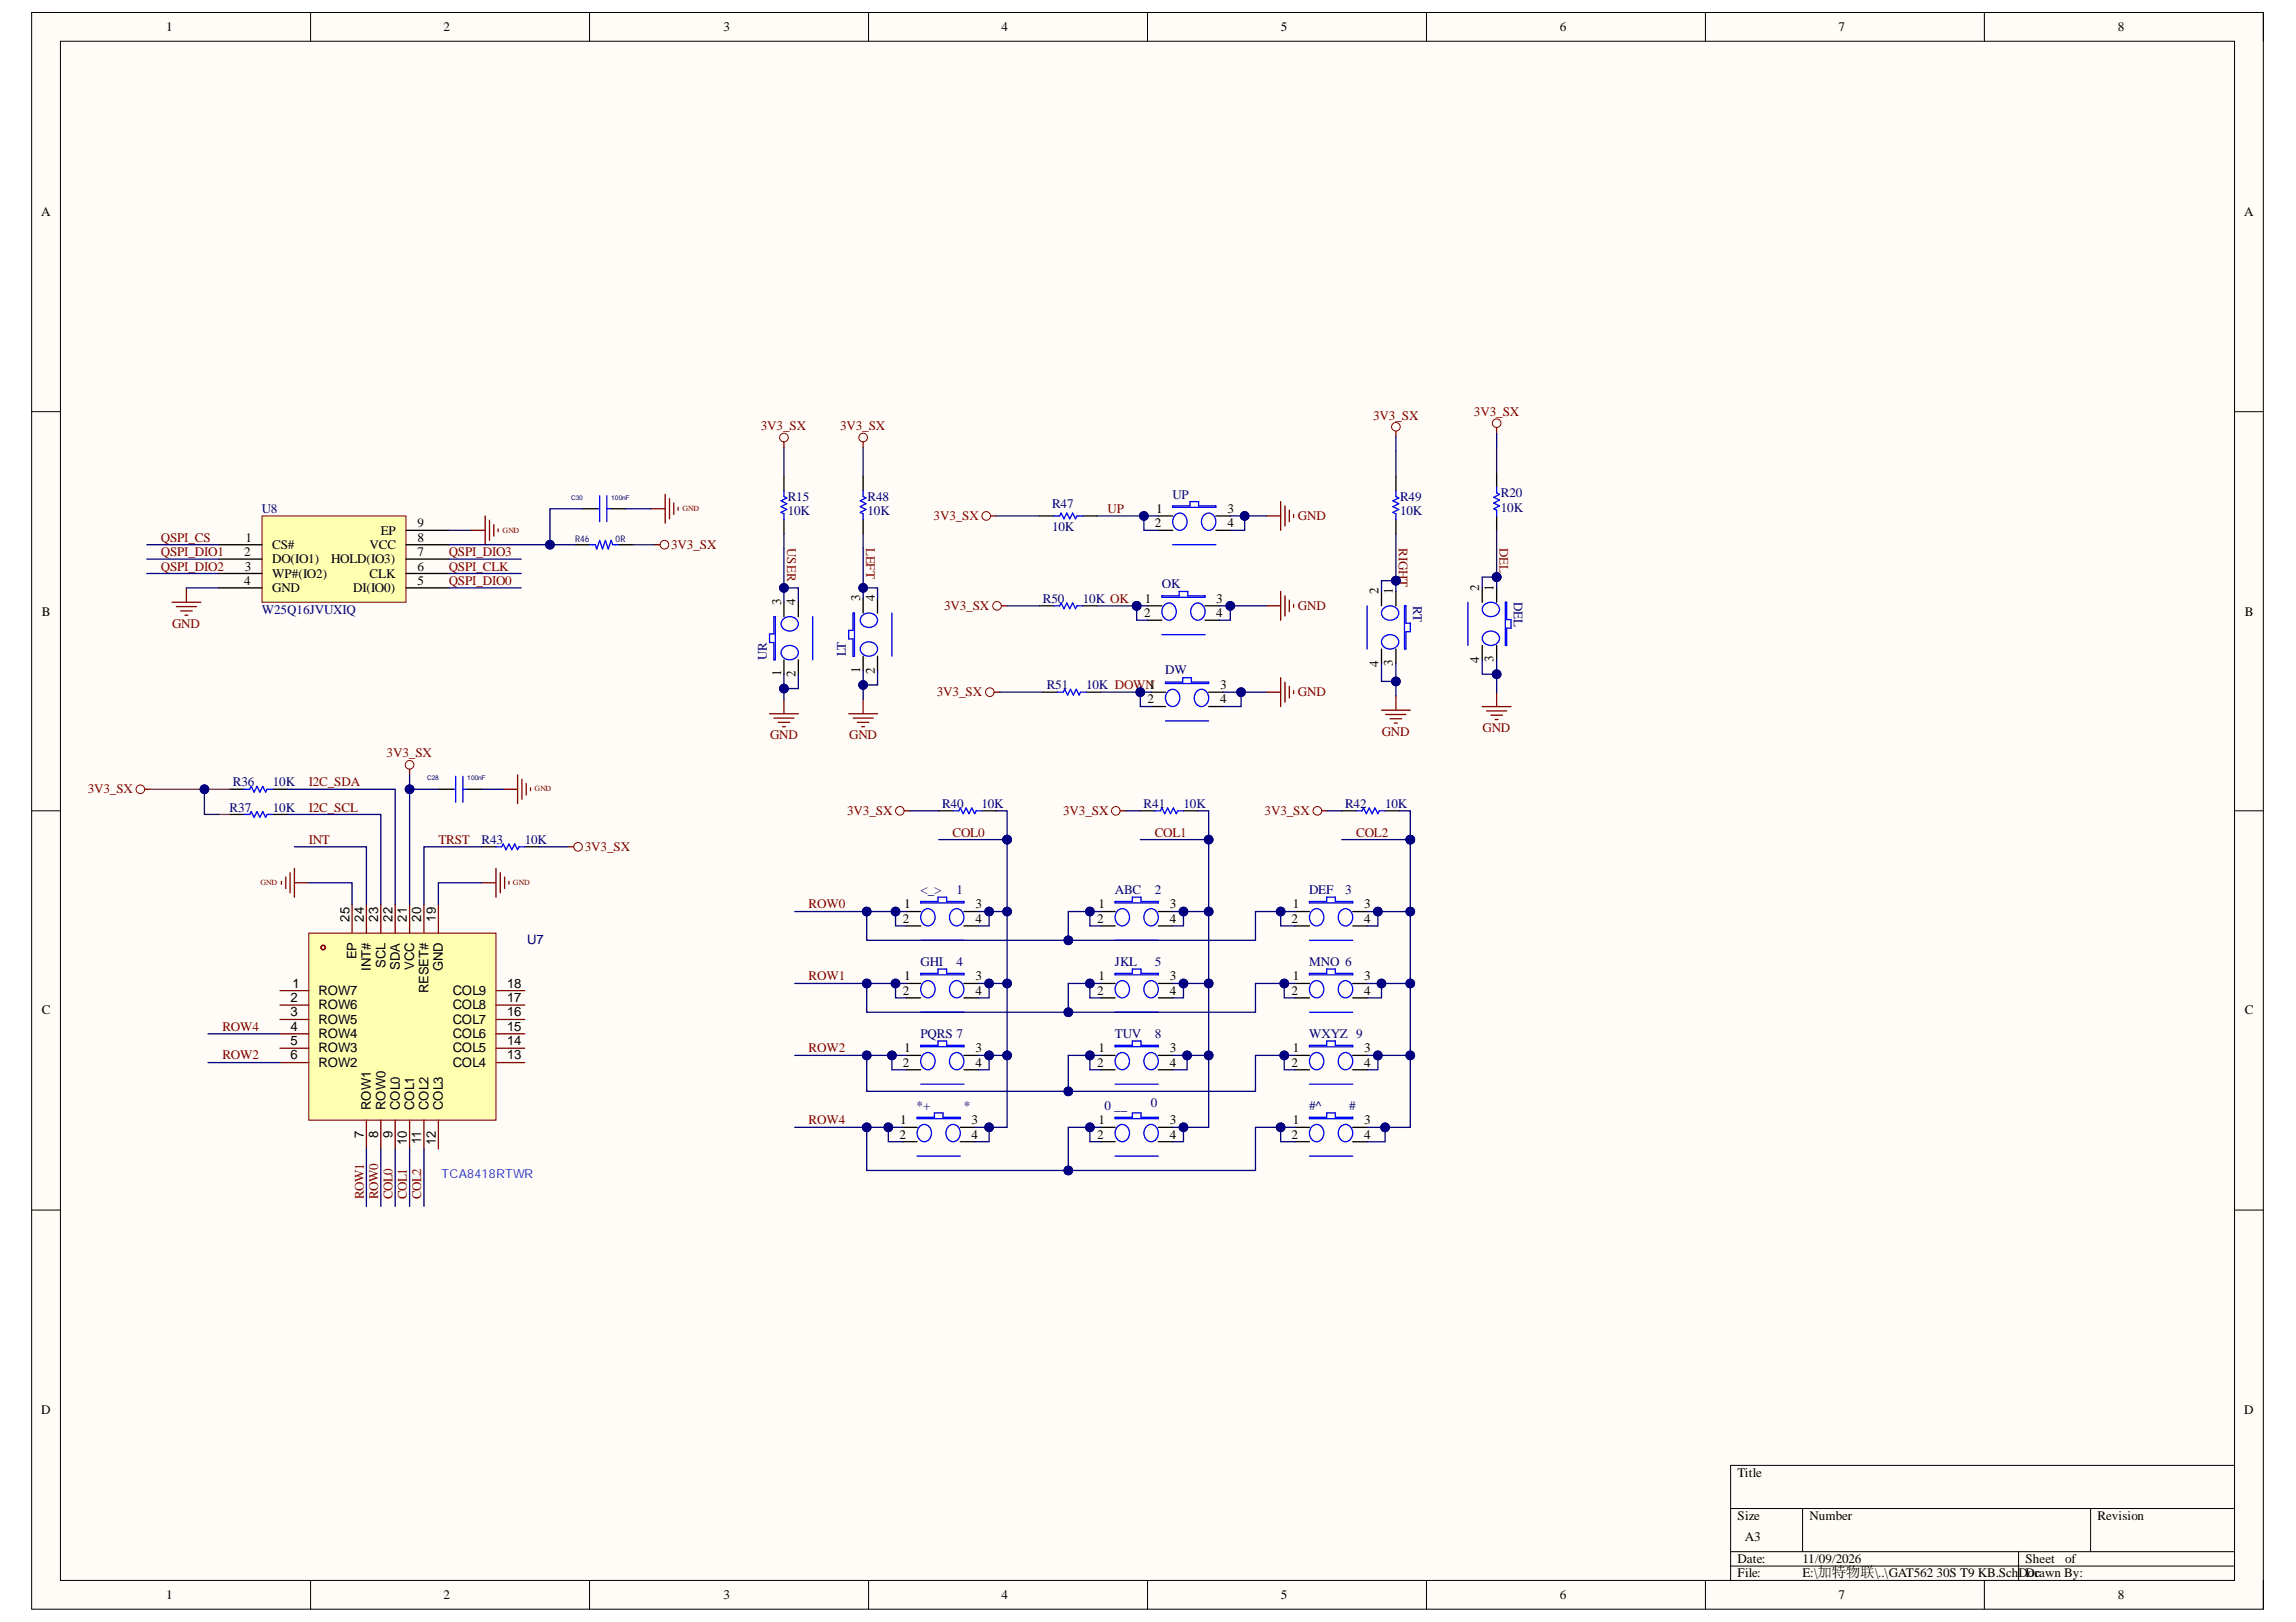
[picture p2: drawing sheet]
<svg xmlns="http://www.w3.org/2000/svg" width="297mm" height="210mm" viewBox="0 0 297 210" stroke-linecap="round" stroke-linejoin="round" font-family="sans-serif">
<defs><g id="words">
<g font-size="1.7">
<text x="21.5" y="4">1</text>
<text x="57.4" y="4">2</text>
<text x="93.6" y="4">3</text>
<text x="129.6" y="4">4</text>
<text x="165.7" y="4">5</text>
<text x="201.8" y="4">6</text>
<text x="237.8" y="4">7</text>
<text x="274" y="4">8</text>
<text x="5.3" y="28">A</text>
<text x="290.3" y="28">A</text>
<text x="31.6" y="72">2</text>
<text x="31.7" y="70.1">1</text>
<text x="35.2" y="71">CS#</text>
<text x="47.8" y="71">VCC</text>
<text x="49.3" y="69.2">EP</text>
<text x="54" y="72">7</text>
<text x="54" y="70.1">8</text>
<text x="54" y="68.3">9</text>
<text x="149.4" y="68.3">2</text>
<text x="149.6" y="66.4">1</text>
<text x="158.8" y="66.4">3</text>
<text x="158.8" y="68.3">4</text>
<text x="31.6" y="75.7">4</text>
<text x="31.7" y="73.8">3</text>
<text x="35.2" y="72.9">DO(IO1)</text>
<text x="35.2" y="74.8">WP#(IO2)</text>
<text x="35.2" y="76.6">GND</text>
<text x="42.8" y="72.9">HOLD(IO3)</text>
<text x="45.7" y="76.6">DI(IO0)</text>
<text x="47.8" y="74.8">CLK</text>
<text x="54" y="75.7">5</text>
<text x="54" y="73.8">6</text>
<text x="111.3" y="77.8" transform="rotate(-90 111.3 77.8)">3</text>
<text x="113.2" y="77.8" transform="rotate(-90 113.2 77.8)">4</text>
<text x="148.1" y="78">1</text>
<text x="157.3" y="78">3</text>
<text x="178.3" y="76.9" transform="rotate(-90 178.3 76.9)">2</text>
<text x="180.2" y="76.9" transform="rotate(-90 180.2 76.9)">1</text>
<text x="191.4" y="76.5" transform="rotate(-90 191.4 76.5)">2</text>
<text x="193.2" y="76.5" transform="rotate(-90 193.2 76.5)">1</text>
<text x="5.4" y="79.7">B</text>
<text x="101.1" y="78.3" transform="rotate(-90 101.1 78.3)">3</text>
<text x="102.9" y="78.3" transform="rotate(-90 102.9 78.3)">4</text>
<text x="148" y="79.8">2</text>
<text x="157.3" y="79.8">4</text>
<text x="290.4" y="79.7">B</text>
<text x="101.1" y="87.5" transform="rotate(-90 101.1 87.5)">1</text>
<text x="102.9" y="87.6" transform="rotate(-90 102.9 87.6)">2</text>
<text x="111.3" y="87" transform="rotate(-90 111.3 87)">1</text>
<text x="113.2" y="87.2" transform="rotate(-90 113.2 87.2)">2</text>
<text x="148.6" y="89.1">1</text>
<text x="157.9" y="89.1">3</text>
<text x="178.3" y="86.3" transform="rotate(-90 178.3 86.3)">4</text>
<text x="180.2" y="86.2" transform="rotate(-90 180.2 86.2)">3</text>
<text x="191.4" y="85.8" transform="rotate(-90 191.4 85.8)">4</text>
<text x="193.2" y="85.7" transform="rotate(-90 193.2 85.7)">3</text>
<text x="148.5" y="91">2</text>
<text x="157.9" y="91">4</text>
<text x="45.2" y="119.3" transform="rotate(-90 45.2 119.3)">25</text>
<text x="47.1" y="119.3" transform="rotate(-90 47.1 119.3)">24</text>
<text x="48.9" y="119.3" transform="rotate(-90 48.9 119.3)">23</text>
<text x="50.8" y="119.3" transform="rotate(-90 50.8 119.3)">22</text>
<text x="52.6" y="119.3" transform="rotate(-90 52.6 119.3)">21</text>
<text x="54.5" y="119.3" transform="rotate(-90 54.5 119.3)">20</text>
<text x="56.4" y="119.3" transform="rotate(-90 56.4 119.3)">19</text>
<text x="116.8" y="119.4">2</text>
<text x="117" y="117.6">1</text>
<text x="126.2" y="117.6">3</text>
<text x="126.2" y="119.4">4</text>
<text x="141.9" y="119.4">2</text>
<text x="142.1" y="117.6">1</text>
<text x="151.3" y="117.6">3</text>
<text x="151.3" y="119.4">4</text>
<text x="167.1" y="119.4">2</text>
<text x="167.2" y="117.6">1</text>
<text x="176.5" y="117.6">3</text>
<text x="176.5" y="119.4">4</text>
<text x="46.1" y="124.2" transform="rotate(-90 46.1 124.2)">EP</text>
<text x="48" y="125.7" transform="rotate(-90 48 125.7)">INT#</text>
<text x="49.9" y="125.3" transform="rotate(-90 49.9 125.3)">SCL</text>
<text x="51.7" y="125.5" transform="rotate(-90 51.7 125.5)">SDA</text>
<text x="53.6" y="125.5" transform="rotate(-90 53.6 125.5)">VCC</text>
<text x="57.3" y="125.7" transform="rotate(-90 57.3 125.7)">GND</text>
<text x="5.4" y="131.3">C</text>
<text x="37.6" y="129.7">2</text>
<text x="37.6" y="131.5">3</text>
<text x="37.8" y="127.8">1</text>
<text x="41.2" y="128.7">ROW7</text>
<text x="41.2" y="130.6">ROW6</text>
<text x="55.4" y="128.5" transform="rotate(-90 55.4 128.5)">RESET#</text>
<text x="58.6" y="130.6">COL8</text>
<text x="58.6" y="128.7">COL9</text>
<text x="65.6" y="131.5">16</text>
<text x="65.6" y="129.7">17</text>
<text x="65.6" y="127.8">18</text>
<text x="116.8" y="128.7">2</text>
<text x="117" y="126.9">1</text>
<text x="126.2" y="126.9">3</text>
<text x="126.2" y="128.7">4</text>
<text x="141.9" y="128.7">2</text>
<text x="142.1" y="126.9">1</text>
<text x="151.3" y="126.9">3</text>
<text x="151.3" y="128.7">4</text>
<text x="167.1" y="128.7">2</text>
<text x="167.2" y="126.9">1</text>
<text x="176.5" y="126.9">3</text>
<text x="176.5" y="128.7">4</text>
<text x="290.4" y="131.3">C</text>
<text x="37.6" y="133.4">4</text>
<text x="37.6" y="135.2">5</text>
<text x="37.6" y="137.1">6</text>
<text x="41.2" y="132.5">ROW5</text>
<text x="41.2" y="134.3">ROW4</text>
<text x="41.2" y="136.2">ROW3</text>
<text x="58.6" y="136.2">COL5</text>
<text x="58.6" y="134.3">COL6</text>
<text x="58.6" y="132.5">COL7</text>
<text x="65.6" y="137.1">13</text>
<text x="65.6" y="135.2">14</text>
<text x="65.6" y="133.4">15</text>
<text x="117" y="136.2">1</text>
<text x="126.2" y="136.2">3</text>
<text x="142.1" y="136.2">1</text>
<text x="151.3" y="136.2">3</text>
<text x="167.2" y="136.2">1</text>
<text x="176.5" y="136.2">3</text>
<text x="41.2" y="138">ROW2</text>
<text x="48" y="143.6" transform="rotate(-90 48 143.6)">ROW1</text>
<text x="49.9" y="143.6" transform="rotate(-90 49.9 143.6)">ROW0</text>
<text x="51.7" y="143.6" transform="rotate(-90 51.7 143.6)">COL0</text>
<text x="53.6" y="143.6" transform="rotate(-90 53.6 143.6)">COL1</text>
<text x="55.4" y="143.6" transform="rotate(-90 55.4 143.6)">COL2</text>
<text x="57.3" y="143.6" transform="rotate(-90 57.3 143.6)">COL3</text>
<text x="58.6" y="138">COL4</text>
<text x="116.8" y="138">2</text>
<text x="126.2" y="138">4</text>
<text x="141.9" y="138">2</text>
<text x="151.3" y="138">4</text>
<text x="167.1" y="138">2</text>
<text x="176.5" y="138">4</text>
<text x="47.1" y="147.3" transform="rotate(-90 47.1 147.3)">7</text>
<text x="48.9" y="147.3" transform="rotate(-90 48.9 147.3)">8</text>
<text x="50.8" y="147.3" transform="rotate(-90 50.8 147.3)">9</text>
<text x="52.6" y="148.2" transform="rotate(-90 52.6 148.2)">10</text>
<text x="54.5" y="148" transform="rotate(-90 54.5 148)">11</text>
<text x="56.4" y="148.2" transform="rotate(-90 56.4 148.2)">12</text>
<text x="116.4" y="147.3">2</text>
<text x="116.5" y="145.5">1</text>
<text x="125.7" y="145.5">3</text>
<text x="125.7" y="147.3">4</text>
<text x="141.9" y="147.3">2</text>
<text x="142.1" y="145.5">1</text>
<text x="151.3" y="145.5">3</text>
<text x="151.3" y="147.3">4</text>
<text x="167.1" y="147.3">2</text>
<text x="167.2" y="145.5">1</text>
<text x="176.5" y="145.5">3</text>
<text x="176.5" y="147.3">4</text>
<text x="5.3" y="183">D</text>
<text x="290.3" y="183">D</text>
<text x="224.8" y="191.1">Title</text>
<text x="224.8" y="196.7">Size</text>
<text x="234.1" y="196.7">Number</text>
<text x="271.4" y="196.7">Revision</text>
<text x="224.8" y="202.2">Date:</text>
<text x="225.7" y="199.4">A3</text>
<text x="233.2" y="202.2">11/09/2026</text>
<text x="262" y="202.2">Sheet</text>
<text x="267.2" y="202.2">of</text>
<text x="21.5" y="206.9">1</text>
<text x="57.4" y="206.9">2</text>
<text x="93.6" y="206.9">3</text>
<text x="129.6" y="206.9">4</text>
<text x="165.7" y="206.9">5</text>
<text x="201.8" y="206.9">6</text>
<text x="224.8" y="204.1">File:</text>
<text x="233.2" y="204.1">E:\加特物联\..\GAT562 30S T9 KB.SchDDrawn By:</text>
<text x="237.8" y="206.9">7</text>
<text x="262.4" y="204.1">oc</text>
<text x="274" y="206.9">8</text>
</g>
<g font-size="1.7" fill="#800000">
<text x="190.7" y="53.8">3V3_SX</text>
<text x="98.4" y="55.6">3V3_SX</text>
<text x="108.7" y="55.6">3V3_SX</text>
<text x="177.7" y="54.3">3V3_SX</text>
<text x="20.8" y="70.1">QSPI_CS</text>
<text x="20.8" y="72">QSPI_DIO1</text>
<text x="58.1" y="72">QSPI_DIO3</text>
<text x="86.8" y="71">3V3_SX</text>
<text x="120.8" y="67.3">3V3_SX</text>
<text x="167.9" y="67.3">GND</text>
<text x="20.8" y="73.8">QSPI_DIO2</text>
<text x="58.1" y="73.8">QSPI_CLK</text>
<text x="58.1" y="75.7">QSPI_DIO0</text>
<text x="22.3" y="81.3">GND</text>
<text x="122.1" y="78.9">3V3_SX</text>
<text x="167.9" y="78.9">GND</text>
<text x="99.6" y="95.7">GND</text>
<text x="109.9" y="95.7">GND</text>
<text x="121.2" y="90.1">3V3_SX</text>
<text x="167.9" y="90.1">GND</text>
<text x="178.8" y="95.2">GND</text>
<text x="191.8" y="94.7">GND</text>
<text x="39.9" y="101.7">I2C_SDA</text>
<text x="50" y="98">3V3_SX</text>
<text x="11.3" y="102.7">3V3_SX</text>
<text x="39.9" y="105">I2C_SCL</text>
<text x="109.6" y="105.5">3V3_SX</text>
<text x="137.5" y="105.5">3V3_SX</text>
<text x="163.6" y="105.5">3V3_SX</text>
<text x="39.9" y="109.2">INT</text>
<text x="56.7" y="109.2">TRST</text>
<text x="75.7" y="110.1">3V3_SX</text>
<text x="123.2" y="108.3">COL0</text>
<text x="149.4" y="108.3">COL1</text>
<text x="175.5" y="108.3">COL2</text>
<text x="104.6" y="117.6">ROW0</text>
<text x="104.6" y="126.9">ROW1</text>
<text x="28.8" y="137.1">ROW2</text>
<text x="28.8" y="133.4">ROW4</text>
<text x="104.6" y="136.2">ROW2</text>
<text x="104.6" y="145.5">ROW4</text>
<text x="47.1" y="155.2" transform="rotate(-90 47.1 155.2)">ROW1</text>
<text x="48.9" y="155.2" transform="rotate(-90 48.9 155.2)">ROW0</text>
<text x="50.8" y="155.2" transform="rotate(-90 50.8 155.2)">COL0</text>
<text x="52.6" y="155.2" transform="rotate(-90 52.6 155.2)">COL1</text>
<text x="54.5" y="155.2" transform="rotate(-90 54.5 155.2)">COL2</text>
</g>
<g font-size="1.7" fill="#000080">
<text x="101.9" y="64.8">R15</text>
<text x="112.2" y="64.8">R48</text>
<text x="136.1" y="65.8">R47</text>
<text x="151.7" y="64.5">UP</text>
<text x="181.1" y="64.8">R49</text>
<text x="194.2" y="64.4">R20</text>
<text x="33.9" y="66.4">U8</text>
<text x="101.9" y="66.6">10K</text>
<text x="112.2" y="66.6">10K</text>
<text x="136.1" y="68.8">10K</text>
<text x="181.1" y="66.6">10K</text>
<text x="194.2" y="66.2">10K</text>
<text x="134.9" y="78">R50</text>
<text x="140.1" y="78">10K OK</text>
<text x="150.3" y="76.1">OK</text>
<text x="195.9" y="77.9" transform="rotate(90 195.9 77.9)">DEL</text>
<text x="33.9" y="79.4">W25Q16JVUXIQ</text>
<text x="182.8" y="78.4" transform="rotate(90 182.8 78.4)">RT</text>
<text x="99.2" y="85.4" transform="rotate(-90 99.2 85.4)">UR</text>
<text x="109.4" y="84.9" transform="rotate(-90 109.4 84.9)">LT</text>
<text x="135.4" y="89.1">R51</text>
<text x="140.5" y="89.1">10K DOWN</text>
<text x="150.7" y="87.3">DW</text>
<text x="30.1" y="101.7">R36</text>
<text x="35.3" y="101.7">10K</text>
<text x="29.7" y="105">R37</text>
<text x="35.3" y="105">10K</text>
<text x="121.9" y="104.5">R40</text>
<text x="127" y="104.5">10K</text>
<text x="148" y="104.5">R41</text>
<text x="153.1" y="104.5">10K</text>
<text x="174" y="104.5">R42</text>
<text x="179.2" y="104.5">10K</text>
<text x="62.3" y="109.2">R43</text>
<text x="67.9" y="109.2">10K</text>
<text x="119.1" y="115.7">&lt;_&gt;</text>
<text x="123.7" y="115.7">1</text>
<text x="144.2" y="115.7">ABC</text>
<text x="149.4" y="115.7">2</text>
<text x="169.4" y="115.7">DEF</text>
<text x="174" y="115.7">3</text>
<text x="68.2" y="122.2">U7</text>
<text x="119.1" y="125">GHI</text>
<text x="123.7" y="125">4</text>
<text x="144.2" y="125">JKL</text>
<text x="149.4" y="125">5</text>
<text x="169.4" y="125">MNO 6</text>
<text x="119.1" y="134.3">PQRS 7</text>
<text x="144.2" y="134.3">TUV</text>
<text x="149.4" y="134.3">8</text>
<text x="169.4" y="134.3">WXYZ 9</text>
<text x="118.6" y="143.6">*+</text>
<text x="124.7" y="143.6">*</text>
<text x="142.9" y="143.6">0 __</text>
<text x="148.9" y="143.2">0</text>
<text x="169.4" y="143.6">#^</text>
<text x="174.5" y="143.6">#</text>
</g>
<g font-size="1.7" fill="#980000">
<text x="101.8" y="71" transform="rotate(90 101.8 71)">USER</text>
<text x="112.1" y="71" transform="rotate(90 112.1 71)">LEFT</text>
<text x="143.3" y="66.4">UP</text>
<text x="181" y="71" transform="rotate(90 181 71)">RIGHT</text>
<text x="194" y="71" transform="rotate(90 194 71)">DEL</text>
</g>
<text font-size="1.6" fill="#15c" x="57.1" y="152.5">TCA8418RTWR</text>
<g font-size="1.2" fill="#000080">
<text x="74.4" y="70.1">R46</text>
<text x="79.6" y="70.1">0R</text>
</g>
<g font-size="1" fill="#800000">
<text x="65" y="68.9">GND</text>
<text x="88.3" y="66.1">GND</text>
<text x="69.2" y="102.4">GND</text>
<text x="33.7" y="114.5">GND</text>
<text x="66.4" y="114.5">GND</text>
</g>
<g font-size=".8" fill="#000080">
<text x="73.9" y="64.7">C30</text>
<text x="79.1" y="64.7">100nF</text>
<text x="55.3" y="101">C28</text>
<text x="60.4" y="101">100nF</text>
</g>
</g></defs>
<path d="M4.1 1.6h288.7v206.6h-288.7z" fill-rule="evenodd" fill="#fffcf8"/>
<path d="M4.1 1.6h288.7v206.6h-288.7z" fill="none" stroke="#000" stroke-width=".13"/>
<path d="M7.8 5.3h281.3v199.2h-281.3z" fill-rule="evenodd" fill="#fffcf8"/>
<g fill="none" stroke="#000" stroke-width=".13">
<path d="M4.1 1.6h3.7M7.8 5.3h281.3v199.2h-281.3zM40.2 1.6v3.7M76.3 1.6v3.7M112.4 1.6v3.7M148.5 1.6v3.7M184.5 1.6v3.7M220.6 1.6v3.7M256.7 1.6v3.7M289.1 1.6h3.7v3.7M4.1 53.3h3.7M289.1 53.3h3.7"/>
<path d="M4.1 104.9h3.7M289.1 104.9h3.7M4.1 156.6h3.7M289.1 156.6h3.7M223.9 195.2h65.2M233.2 195.2v5.6M270.5 195.2v5.6M289.1 189.6h-65.2v14.9M40.2 204.5v3.7M76.3 204.5v3.7M112.4 204.5v3.7M148.5 204.5v3.7"/>
<path d="M184.5 204.5v3.7M220.6 204.5v3.7M223.9 200.8h65.2M223.9 202.7h65.2M256.7 204.5v3.7M261.1 200.8v3.7M292.8 204.5v3.7"/>
</g>
<path d="M29.7 102.1h1.9M29.7 105.4h1.9M35.3 102.1h1.9M35.3 105.4h1.9" fill="none" stroke="#000" stroke-width=".17"/>
<path d="M31.6 102.1h.7l.2-.3 .4 .7 .3-.7 .4 .7 .4-.7 .4 .7 .1-.4h.8M31.6 105.4h.7l.2-.4 .4 .8 .3-.8 .4 .8 .4-.8 .4 .8 .1-.4h.8" fill="none" stroke="#00f" stroke-width=".17"/>
<circle cx="18.2" cy="102.1" r=".56" fill="none" stroke="#800000" stroke-width=".13"/>
<path d="M18.7 102.1h.8" fill="none" stroke="#800000" stroke-width=".17"/>
<path d="M39.9 120.8h24.3v24.2h-24.3z" fill-rule="evenodd" fill="#ffffb0"/>
<g fill="none" stroke="#800000" stroke-width=".13">
<path d="M39.9 120.8h24.3v24.2h-24.3z"/>
<circle cx="53" cy="99" r=".56"/>
<circle cx="74.8" cy="109.6" r=".56"/>
</g>
<circle cx="41.8" cy="122.6" r=".28" fill="none" stroke="#a00000" stroke-width=".17"/>
<g fill="none" stroke="#800" stroke-width=".17">
<path d="M45.5 117v3.8M47.4 117v3.8M49.3 117v3.8M51.1 117v3.8M53 117v3.8M54.9 117v3.8M56.7 117v3.8M36.2 128.2h3.7M36.2 130.1h3.7M36.2 131.9h3.7M36.2 133.8h3.7M36.2 135.6h3.7"/>
<path d="M36.2 137.5h3.7M64.2 128.2h3.7M64.2 130.1h3.7M64.2 131.9h3.7M64.2 133.8h3.7M64.2 135.6h3.7M64.2 137.5h3.7M47.4 145v3.7M49.3 145v3.7M51.1 145v3.7M53 145v3.7M54.9 145v3.7"/>
<path d="M56.7 145v3.7"/>
</g>
<g fill="none" stroke="#800000" stroke-width=".17">
<path d="M22.3 77.9h3.7M22.8 78.5h2.6M23.4 79.1h1.5M23.9 79.6h.4M24.1 76.1v1.8M53 99.5v.8M36.4 114.1v.3M37 113.5v1.5M37.5 112.9v2.6M38.1 112.4v3.7M38.1 114.2h1.8M62.3 114.2h1.9"/>
<path d="M64.2 112.4v3.7M64.7 112.9v2.6M65.1 102.1h1.9M65.3 113.5v1.5M65.8 114.1v.3M67 100.3v3.7M67.5 100.8v2.6M68.1 101.4v1.5M68.6 102v.3M73.5 109.6h.7"/>
</g>
<path d="M58.6 102.1h.4M59 100.5v3.3M59.9 102.1h.5M59.9 100.5v3.3M64.2 109.6h.7l.2-.4 .4 .8 .3-.8 .4 .8 .4-.8 .4 .8 .1-.4h.8" fill="none" stroke="#00f" stroke-width=".17"/>
<path d="M56.7 102.1h1.9M60.4 102.1h1.9M62.3 109.6h1.9M67.9 109.6h1.9" fill="none" stroke="#000" stroke-width=".17"/>
<path d="M33.9 66.8h18.6v11.1h-18.6z" fill-rule="evenodd" fill="#ffffb0"/>
<g fill="none" stroke="#800000" stroke-width=".13">
<path d="M33.9 66.8h18.6v11.1h-18.6z"/>
<circle cx="101.4" cy="56.6" r=".56"/>
<circle cx="111.7" cy="56.6" r=".56"/>
<circle cx="180.6" cy="55.2" r=".56"/>
<circle cx="193.6" cy="54.8" r=".56"/>
<circle cx="86" cy="70.5" r=".56"/>
<circle cx="127.6" cy="66.8" r=".56"/>
<circle cx="129" cy="78.4" r=".56"/>
<circle cx="128.1" cy="89.6" r=".56"/>
<circle cx="116.4" cy="104.9" r=".56"/>
<circle cx="144.4" cy="104.9" r=".56"/>
<circle cx="170.4" cy="104.9" r=".56"/>
</g>
<g fill="none" stroke="#000" stroke-width=".17">
<path d="M28.3 70.5h5.6M28.3 72.4h5.6M28.3 74.2h5.6M28.3 76.1h5.6M52.5 70.5h5.6M52.5 72.4h5.6M52.5 74.2h5.6M52.5 76.1h5.6M52.5 68.6h5.6M74.4 70.5h1.9M75.3 65.8h1.9M79.1 65.8h1.8"/>
<path d="M80 70.5h1.9M101.4 61.6v1.9M101.4 67.2v1.9M101.4 77.9v1.9M103.3 77.9v1.9M111.7 61.6v1.9M111.7 67.2v1.9M111.7 77.5v1.8M113.5 77.5v1.8M134.5 78.4h1.8M134.5 66.8h1.8M140.1 78.4h1.8"/>
<path d="M140.1 66.8h1.8M148.5 78.4h1.8M149.8 68.6h1.9M149.8 66.8h1.9M155.9 78.4h1.9M157.3 68.6h1.9M157.3 66.8h1.9M178.7 76.5v1.9M180.6 61.7v1.8M180.6 67.2v1.9M180.6 76.5v1.9M191.8 76.1v1.8"/>
<path d="M193.6 61.2v1.8M193.6 66.8v1.8M193.6 76.1v1.8M101.4 85.4v1.8M103.3 85.4v1.8M111.7 84.9v1.9M113.5 84.9v1.9M134.9 89.6h1.9M140.5 89.6h1.9M148.5 80.3h1.8M148.9 89.6h1.9M148.9 91.4h1.9"/>
<path d="M155.9 80.3h1.9M156.4 89.6h1.8M156.4 91.4h1.8M178.7 84v1.9M180.6 84v1.9M191.8 83.5v1.9M193.6 83.5v1.9M117.3 118h1.8M117.3 119.8h1.8M121.4 104.9h1.9M124.7 118h1.9M124.7 119.8h1.9"/>
<path d="M127 104.9h1.9M142.4 118h1.9M142.4 119.8h1.9M147.5 104.9h1.9M149.8 118h1.9M149.8 119.8h1.9M153.1 104.9h1.9M167.5 118h1.9M167.5 119.8h1.9M173.6 104.9h1.9M175 118h1.9M175 119.8h1.9"/>
<path d="M179.2 104.9h1.9M117.3 136.6h1.8M117.3 138.4h1.8M117.3 127.3h1.8M117.3 129.1h1.8M124.7 136.6h1.9M124.7 138.4h1.9M124.7 127.3h1.9M124.7 129.1h1.9M142.4 136.6h1.9M142.4 138.4h1.9M142.4 127.3h1.9"/>
<path d="M142.4 129.1h1.9M149.8 136.6h1.9M149.8 138.4h1.9M149.8 127.3h1.9M149.8 129.1h1.9M167.5 136.6h1.9M167.5 138.4h1.9M167.5 127.3h1.9M167.5 129.1h1.9M175 136.6h1.9M175 138.4h1.9M175 127.3h1.9"/>
<path d="M175 129.1h1.9M116.8 145.9h1.8M116.8 147.7h1.8M124.2 145.9h1.9M124.2 147.7h1.9M142.4 145.9h1.9M142.4 147.7h1.9M149.8 145.9h1.9M149.8 147.7h1.9M167.5 145.9h1.9M167.5 147.7h1.9M175 145.9h1.9"/>
<path d="M175 147.8h1.9"/>
</g>
<g fill="none" stroke="#800000" stroke-width=".17">
<path d="M101.4 57.2v.7M111.7 57.2v.7M180.6 55.8v.7M193.6 55.3v.8M60.9 68.6h1.9M62.8 66.8v3.7M63.3 67.3v2.6M63.9 67.9v1.5M64.4 68.4v.4M84.2 65.8h1.9M84.7 70.5h.7M86.1 64v3.7"/>
<path d="M86.6 64.5v2.6M87.2 65.1v1.5M87.7 65.7v.3M128.1 66.8h.8M129.5 78.4h.8M163.8 66.8h1.9M163.8 78.4h1.9M165.7 64.9v3.7M165.7 76.5v3.8M166.2 65.5v2.6M166.2 77.1v2.6M166.8 66v1.5"/>
<path d="M166.8 77.7v1.4M167.4 66.6v.4M167.4 78.2v.4M99.6 92.4h3.7M100.1 92.9h2.6M100.7 93.5h1.5M101.2 94h.4M101.4 90.5v1.9M109.8 92.4h3.7M110.4 92.9h2.6M110.9 93.5h1.5M111.5 94h.4"/>
<path d="M111.7 90.5v1.9M128.6 89.6h.8M163.8 89.6h1.9M165.7 87.7v3.7M166.2 88.3v2.6M166.8 88.8v1.5M167.4 89.4v.4M178.7 91.9h3.8M179.3 92.5h2.6M179.8 93h1.5M180.4 93.6h.4M180.6 90v1.9"/>
<path d="M191.8 91.4h3.7M192.3 92h2.6M192.9 92.5h1.5M193.4 93.1h.4M193.6 89.6v1.8M117 104.9h.7M144.9 104.9h.8M171 104.9h.7"/>
</g>
<g fill="none" stroke="#00f" stroke-width=".17">
<path d="M76.3 70.5h.7l.2 .5 .4-1.1 .3 1.1 .4-1.1 .4 1.1 .4-1.1 .2 .6h.7M77.2 65.8h.4M77.6 64.2v3.3M78.5 65.8h.6M78.5 64.2v3.3M100.1 79.8h.2v5.6h-.2v-2.3h-.5v-1.1h.5zM101.4 63.5v.8l.4 .1-.8 .4 .8 .4-.8 .4 .8 .3-.8 .4 .4 .2v.7M105.1 79.8v5.6M110.4 79.3h.1v5.6h-.1v-2.2h-.6v-1.1h.6zM111.5 79.7a1.17 1.17 0 0 1 1.2-.3 1.17 1.17 0 0 1 .8 .9 1.14 1.14 0 0 1-1.1 .9 1.14 1.14 0 0 1-1.1-.9zM111.7 63.5v.8l.3 .1-.7 .4 .7 .4-.7 .4 .7 .3-.7 .4 .4 .2v.7M115.4 79.3v5.6"/>
<path d="M136.3 78.4h.8l.2-.4 .4 .8 .3-.8 .4 .8 .4-.8 .3 .8 .2-.4h.8M136.3 66.8h.8l.2-.4 .4 .7 .3-.7 .4 .7 .4-.7 .3 .7 .2-.3h.8M150.3 77.1h2.3v-.6h1.1v.6h2.2v.2h-5.6zM150.7 78.2a.98 .98 0 0 1 1.2 .1 .98 .98 0 0 1 .2 1.2 .92 .92 0 0 1-1.1 .7 .92 .92 0 0 1-.7-1.1l.1-.3zM151.7 70.5h5.6M151.7 65.5h2.2v-.6h1.2v.6h2.2v.2h-5.6zM152.1 66.6a.99 .99 0 0 1 1.2 .1 .99 .99 0 0 1 .2 1.2 .92 .92 0 0 1-1.1 .7 .92 .92 0 0 1-.7-1.1l.1-.3zM154.4 78.2a.98 .98 0 0 1 1.2 .1 .98 .98 0 0 1 .3 1.2 .92 .92 0 0 1-1.1 .7 .92 .92 0 0 1-.8-1.1l.1-.3zM155.8 66.6a.98 .98 0 0 1 1.2 .1 .98 .98 0 0 1 .3 1.2 .92 .92 0 0 1-1.1 .7 .92 .92 0 0 1-.8-1.1l.1-.3zM176.9 78.4v5.6M179.1 78.7a1.09 1.09 0 0 1 1.2-.2 1.09 1.09 0 0 1 .6 1.1 1.16 1.16 0 0 1-1.2 .7 1.16 1.16 0 0 1-1-1l.1-.3zM180.6 63.5v.8l.4 .1-.8 .4 .8 .4-.8 .4 .8 .3-.8 .4 .4 .2v.7"/>
<path d="M181.7 78.4h.2v2.2h.6v1.2h-.6v2.2h-.2zM189.9 77.9v5.6M192 78.3a1.17 1.17 0 0 1 2 .6 1.13 1.13 0 0 1-1.1 .9 1.13 1.13 0 0 1-1.1-.9zM193.6 63v.8l.4 .2-.7 .3 .7 .4-.7 .4 .7 .4-.7 .3 .3 .2v.8M194.7 77.9h.2v2.3h.6v1.1h-.6v2.2h-.2zM101.3 83.9a1.16 1.16 0 0 1 1.1-.4 1.16 1.16 0 0 1 .9 1 1.13 1.13 0 0 1-1.1 .9 1.13 1.13 0 0 1-1.2-.9zM101.3 80.2a1.16 1.16 0 0 1 1.1-.4 1.16 1.16 0 0 1 .9 .9 1.13 1.13 0 0 1-1.1 1 1.13 1.13 0 0 1-1.2-1zM111.5 83.4a1.17 1.17 0 0 1 1.2-.3 1.17 1.17 0 0 1 .8 .9 1.14 1.14 0 0 1-1.1 .9 1.14 1.14 0 0 1-1.1-.9zM136.8 89.6h.8l.1-.4 .4 .7 .4-.7 .4 .7 .3-.7 .4 .7 .2-.3h.7M150.3 82.1h5.6M150.8 88.3h2.2v-.6h1.1v.6h2.3v.2h-5.6zM150.8 93.3h5.6"/>
<path d="M151.2 89.4a.99 .99 0 0 1 1.2 .1 .99 .99 0 0 1 .2 1.2 .92 .92 0 0 1-1.1 .7 .92 .92 0 0 1-.7-1.1v-.3zM154.9 89.4a.99 .99 0 0 1 1.2 .1 .99 .99 0 0 1 .2 1.2 .92 .92 0 0 1-1.1 .7 .92 .92 0 0 1-.7-1.1l.1-.3zM179.1 82.4a1.09 1.09 0 0 1 1.2-.2 1.09 1.09 0 0 1 .6 1.2 1.16 1.16 0 0 1-1.2 .6 1.16 1.16 0 0 1-1-.9l.1-.4zM192 82a1.18 1.18 0 0 1 2 .6 1.13 1.13 0 0 1-1.1 .9 1.13 1.13 0 0 1-1.1-.9zM119.1 116.7h2.3v-.6h1.1v.6h2.2v.1h-5.6zM119.5 117.8a.99 .99 0 0 1 1.2 .1 .99 .99 0 0 1 .2 1.2 .92 .92 0 0 1-1.1 .7 .92 .92 0 0 1-.7-1.1l.1-.3zM123.2 117.8a.99 .99 0 0 1 1.2 .1 .99 .99 0 0 1 .3 1.2 .92 .92 0 0 1-1.1 .7 .92 .92 0 0 1-.8-1.1l.1-.3zM123.3 104.9h.8l.1-.3 .4 .7 .4-.7 .4 .7 .3-.7 .4 .7 .2-.4h.7M144.3 116.7h2.2v-.6h1.1v.6h2.2v.1h-5.5zM144.6 117.8a.99 .99 0 0 1 1.2 .1 .99 .99 0 0 1 .3 1.2 .92 .92 0 0 1-1.1 .7 .92 .92 0 0 1-.7-1.1v-.3zM148.4 117.8a.99 .99 0 0 1 1.2 .1 .99 .99 0 0 1 .2 1.2 .92 .92 0 0 1-1.1 .7 .92 .92 0 0 1-.7-1.1v-.3zM149.4 104.9h.7l.2-.3 .4 .7 .4-.7 .3 .7 .4-.7 .4 .7 .2-.4h.7"/>
<path d="M169.4 116.7h2.2v-.6h1.2v.6h2.2v.1h-5.6zM169.8 117.8a.99 .99 0 0 1 1.2 .1 .99 .99 0 0 1 .2 1.2 .92 .92 0 0 1-1.1 .7 .92 .92 0 0 1-.7-1.1l.1-.3zM173.5 117.8a.99 .99 0 0 1 1.2 .1 .99 .99 0 0 1 .3 1.2 .9 .9 0 0 1-.9 .7 .9 .9 0 0 1-.9-.7 1.24 1.24 0 0 1 .3-1.3zM175.5 104.9h.7l.2-.3 .4 .7 .3-.7 .4 .7 .4-.7 .4 .7 .1-.4h.8M119.1 135.3h2.3v-.6h1.1v.6h2.2v.2h-5.6zM119.1 126h2.3v-.6h1.1v.6h2.2v.2h-5.6zM119.1 131h5.6M119.1 121.7h5.6M119.5 136.4a.99 .99 0 0 1 1.2 .1 .99 .99 0 0 1 .2 1.2 .92 .92 0 0 1-1.1 .7 .92 .92 0 0 1-.7-1.1l.1-.3zM119.5 127.1a.99 .99 0 0 1 1.2 .1 .99 .99 0 0 1 .2 1.2 .92 .92 0 0 1-1.1 .7 .92 .92 0 0 1-.7-1.1l.1-.3zM123.2 136.4a.99 .99 0 0 1 1.2 .1 .99 .99 0 0 1 .3 1.2 .92 .92 0 0 1-1.1 .7 .92 .92 0 0 1-.8-1.1l.1-.3zM123.2 127.1a.98 .98 0 0 1 1.2 .1 .98 .98 0 0 1 .3 1.2 .92 .92 0 0 1-1.1 .7 .92 .92 0 0 1-.8-1.1l.1-.3z"/>
<path d="M144.3 126h2.2v-.6h1.1v.6h2.2v.2h-5.5zM144.3 135.3h2.2v-.6h1.1v.6h2.2v.2h-5.5zM144.3 131h5.5M144.3 121.7h5.5M144.6 136.4a.99 .99 0 0 1 1.2 .1 .99 .99 0 0 1 .3 1.2 .92 .92 0 0 1-1.1 .7 .92 .92 0 0 1-.7-1.1v-.3zM144.6 127.1a.99 .99 0 0 1 1.2 .1 .99 .99 0 0 1 .3 1.2 .92 .92 0 0 1-1.1 .7 .92 .92 0 0 1-.7-1.1v-.3zM148.4 136.4a.99 .99 0 0 1 1.2 .1 .99 .99 0 0 1 .2 1.2 .92 .92 0 0 1-1.1 .7 .92 .92 0 0 1-.7-1.1v-.3zM148.4 127.1a.99 .99 0 0 1 1.2 .1 .99 .99 0 0 1 .2 1.2 .92 .92 0 0 1-1.1 .7 .92 .92 0 0 1-.7-1.1v-.3zM169.4 126h2.2v-.6h1.2v.6h2.2v.2h-5.6zM169.4 135.3h2.2v-.6h1.2v.6h2.2v.2h-5.6zM169.4 131h5.6M169.4 121.7h5.6"/>
<path d="M169.8 136.4a.99 .99 0 0 1 1.2 .1 .99 .99 0 0 1 .2 1.2 .92 .92 0 0 1-1.1 .7 .92 .92 0 0 1-.7-1.1l.1-.3zM169.8 127.1a.98 .98 0 0 1 1.2 .1 .98 .98 0 0 1 .2 1.2 .92 .92 0 0 1-1.1 .7 .92 .92 0 0 1-.7-1.1l.1-.3zM173.5 136.4a.93 .93 0 0 1 1.1 0 .93 .93 0 0 1 .4 .9 .95 .95 0 0 1-.9 1.1 .95 .95 0 0 1-1-1.1l.1-.3zM173.5 127.1a.93 .93 0 0 1 1.1 0 .93 .93 0 0 1 .4 .9 .95 .95 0 0 1-.9 1.1 .95 .95 0 0 1-1-1.1l.1-.3zM118.6 144.6h2.3v-.6h1.1v.6h2.2v.2h-5.6zM118.6 149.6h5.6M119 145.7a.99 .99 0 0 1 1.2 .1 .99 .99 0 0 1 .3 1.2 .92 .92 0 0 1-1.1 .7 .92 .92 0 0 1-.8-1.1l.1-.3zM119.1 140.3h5.6M122.8 145.7a.98 .98 0 0 1 1.2 .1 .98 .98 0 0 1 .2 1.2 .92 .92 0 0 1-1.1 .7 .92 .92 0 0 1-.7-1.1v-.3zM144.3 144.6h2.2v-.6h1.1v.6h2.2v.2h-5.5zM144.3 149.6h5.5M144.3 140.3h5.5"/>
<path d="M144.6 145.7a.99 .99 0 0 1 1.2 .1 .99 .99 0 0 1 .3 1.2 .92 .92 0 0 1-1.1 .7 .92 .92 0 0 1-.7-1.1v-.3zM148.4 145.7a.99 .99 0 0 1 1.2 .1 .99 .99 0 0 1 .2 1.2 .92 .92 0 0 1-1.1 .7 .92 .92 0 0 1-.7-1.1v-.3zM169.4 144.6h2.2v-.6h1.2v.6h2.2v.2h-5.6zM169.4 149.6h5.6M169.4 140.3h5.6M169.8 145.7a.98 .98 0 0 1 1.2 .1 .98 .98 0 0 1 .2 1.2 .92 .92 0 0 1-1.1 .7 .92 .92 0 0 1-.7-1.1l.1-.3zM173.5 145.7a.99 .99 0 0 1 1.2 .1 .99 .99 0 0 1 .3 1.2 .9 .9 0 0 1-.9 .8 .9 .9 0 0 1-.9-.8 1.24 1.24 0 0 1 .3-1.3z"/>
</g>
<path d="M28.3 105.4h1.4" fill="none" stroke="#741b47" stroke-width=".17"/>
<path d="M26.4 102.1v3.3h1.9" fill="none" stroke="#20124d" stroke-width=".17"/>
<circle cx="26.4" cy="102.1" r=".56" fill="#000080"/>
<circle cx="26.4" cy="102.1" r=".56" fill="none" stroke="#000080" stroke-width=".13"/>
<path d="M102.8 118h9.3" fill="none" stroke="#000080" stroke-width=".17"/>
<circle cx="112.1" cy="118" r=".56" fill="#000080"/>
<circle cx="112.1" cy="118" r=".56" fill="none" stroke="#000080" stroke-width=".13"/>
<path d="M102.8 127.3h9.3M49.3 148.7v7.4" fill="none" stroke="#000080" stroke-width=".17"/>
<circle cx="112.1" cy="127.3" r=".56" fill="#000080"/>
<circle cx="112.1" cy="127.3" r=".56" fill="none" stroke="#000080" stroke-width=".13"/>
<path d="M37.2 105.4h12.1v11.6M37.2 102.1h13.9v14.9M39.9 114.2h5.6v2.8M53 102.1h3.7M26.9 137.5h9.3M47.4 148.7v7.4M51.1 148.7v7.4M53 148.7v7.4M54.9 148.7v7.4" fill="none" stroke="#000080" stroke-width=".17"/>
<circle cx="53" cy="102.1" r=".56" fill="#000080"/>
<circle cx="53" cy="102.1" r=".56" fill="none" stroke="#000080" stroke-width=".13"/>
<g fill="none" stroke="#000080" stroke-width=".17">
<path d="M19 70.5h9.3M19 72.4h9.3M19 74.2h9.3M24.1 76.1h4.2M58.1 72.4h9.3M58.1 74.2h9.3M58.1 76.1h9.3M38.1 109.6h9.3v7.4M62.3 114.2h-5.6v2.8M62.3 109.6h-7.4v7.4M62.3 102.1h2.8M69.8 109.6h3.7"/>
<path d="M155 104.9h1.4v3.8"/>
</g>
<path d="M58.1 68.6h2.8M81.9 70.5h2.8" fill="none" stroke="#20124d" stroke-width=".17"/>
<circle cx="156.4" cy="108.7" r=".56" fill="#000080"/>
<circle cx="156.4" cy="108.7" r=".56" fill="none" stroke="#000080" stroke-width=".13"/>
<path d="M181.1 104.9h1.4v3.8" fill="none" stroke="#000080" stroke-width=".17"/>
<circle cx="182.4" cy="108.7" r=".56" fill="#000080"/>
<circle cx="182.4" cy="108.7" r=".56" fill="none" stroke="#000080" stroke-width=".13"/>
<path d="M128.9 104.9h1.4v3.8" fill="none" stroke="#000080" stroke-width=".17"/>
<circle cx="130.3" cy="108.7" r=".56" fill="#000080"/>
<circle cx="130.3" cy="108.7" r=".56" fill="none" stroke="#000080" stroke-width=".13"/>
<path d="M117.7 104.9h3.7M145.7 104.9h1.8M171.7 104.9h1.9" fill="none" stroke="#000080" stroke-width=".17"/>
<path d="M111.7 69.1v1.9M141.9 78.4h5.2" fill="none" stroke="#20124d" stroke-width=".17"/>
<circle cx="147.1" cy="78.4" r=".56" fill="#000080"/>
<circle cx="147.1" cy="78.4" r=".56" fill="none" stroke="#000080" stroke-width=".13"/>
<path d="M142.4 89.6h5.6" fill="none" stroke="#20124d" stroke-width=".17"/>
<circle cx="147.5" cy="89.6" r=".56" fill="#000080"/>
<circle cx="147.5" cy="89.6" r=".56" fill="none" stroke="#000080" stroke-width=".13"/>
<path d="M111.7 57.9v3.7M180.6 58.4v3.3M180.6 69.1v6M129.4 89.6h5.5" fill="none" stroke="#20124d" stroke-width=".17"/>
<circle cx="180.6" cy="75.1" r=".56" fill="#000080"/>
<circle cx="180.6" cy="75.1" r=".56" fill="none" stroke="#000080" stroke-width=".13"/>
<path d="M128.9 66.8h5.6" fill="none" stroke="#20124d" stroke-width=".17"/>
<path d="M75.3 65.8h-4.1v4.7" fill="none" stroke="#000080" stroke-width=".17"/>
<circle cx="71.1" cy="70.5" r=".56" fill="#000080"/>
<circle cx="71.1" cy="70.5" r=".56" fill="none" stroke="#000080" stroke-width=".13"/>
<path d="M180.6 56.5v1.9M80.9 65.8h3.3M26.9 133.8h9.3" fill="none" stroke="#000080" stroke-width=".17"/>
<path d="M130.3 78.4h4.2" fill="none" stroke="#20124d" stroke-width=".17"/>
<path d="M19.5 102.1h10.2" fill="none" stroke="#741b47" stroke-width=".17"/>
<circle cx="26.4" cy="102.1" r=".56" fill="#000080"/>
<circle cx="26.4" cy="102.1" r=".56" fill="none" stroke="#000080" stroke-width=".13"/>
<path d="M53 100.3v16.7" fill="none" stroke="#000080" stroke-width=".17"/>
<circle cx="53" cy="102.1" r=".56" fill="#000080"/>
<circle cx="53" cy="102.1" r=".56" fill="none" stroke="#000080" stroke-width=".13"/>
<path d="M58.1 70.5h16.3" fill="none" stroke="#000080" stroke-width=".17"/>
<circle cx="71.1" cy="70.5" r=".56" fill="#000080"/>
<circle cx="71.1" cy="70.5" r=".56" fill="none" stroke="#000080" stroke-width=".13"/>
<path d="M121.4 108.7h8.9" fill="none" stroke="#000080" stroke-width=".17"/>
<circle cx="130.3" cy="108.7" r=".56" fill="#000080"/>
<circle cx="130.3" cy="108.7" r=".56" fill="none" stroke="#000080" stroke-width=".13"/>
<path d="M130.3 108.7v9.3" fill="none" stroke="#000080" stroke-width=".17"/>
<circle cx="130.3" cy="118" r=".56" fill="#000080"/>
<circle cx="130.3" cy="118" r=".56" fill="none" stroke="#000080" stroke-width=".13"/>
<circle cx="130.3" cy="108.7" r=".56" fill="#000080"/>
<circle cx="130.3" cy="108.7" r=".56" fill="none" stroke="#000080" stroke-width=".13"/>
<path d="M173.6 108.7h8.9" fill="none" stroke="#000080" stroke-width=".17"/>
<circle cx="182.4" cy="108.7" r=".56" fill="#000080"/>
<circle cx="182.4" cy="108.7" r=".56" fill="none" stroke="#000080" stroke-width=".13"/>
<path d="M182.5 108.7v9.3" fill="none" stroke="#000080" stroke-width=".17"/>
<circle cx="182.4" cy="118" r=".56" fill="#000080"/>
<circle cx="182.4" cy="118" r=".56" fill="none" stroke="#000080" stroke-width=".13"/>
<circle cx="182.4" cy="108.7" r=".56" fill="#000080"/>
<circle cx="182.4" cy="108.7" r=".56" fill="none" stroke="#000080" stroke-width=".13"/>
<path d="M193.6 57.9v3.3M193.6 68.6v6.1" fill="none" stroke="#20124d" stroke-width=".17"/>
<circle cx="193.6" cy="74.7" r=".56" fill="#000080"/>
<circle cx="193.6" cy="74.7" r=".56" fill="none" stroke="#000080" stroke-width=".13"/>
<path d="M193.6 56.1v1.8M114.9 145.9v1.8h1.9" fill="none" stroke="#000080" stroke-width=".17"/>
<path d="M101.4 57.9v3.7M101.4 69.1v1.9" fill="none" stroke="#20124d" stroke-width=".17"/>
<circle cx="114.9" cy="145.9" r=".56" fill="#000080"/>
<circle cx="114.9" cy="145.9" r=".56" fill="none" stroke="#000080" stroke-width=".13"/>
<path d="M130.3 136.6v9.3h-2.3v1.8h-1.9" fill="none" stroke="#000080" stroke-width=".17"/>
<circle cx="128" cy="145.9" r=".56" fill="#000080"/>
<circle cx="128" cy="145.9" r=".56" fill="none" stroke="#000080" stroke-width=".13"/>
<circle cx="130.3" cy="136.6" r=".56" fill="#000080"/>
<circle cx="130.3" cy="136.6" r=".56" fill="none" stroke="#000080" stroke-width=".13"/>
<path d="M126.1 145.9h1.9" fill="none" stroke="#000080" stroke-width=".17"/>
<circle cx="128" cy="145.9" r=".56" fill="#000080"/>
<circle cx="128" cy="145.9" r=".56" fill="none" stroke="#000080" stroke-width=".13"/>
<path d="M141 145.9v1.8h1.4" fill="none" stroke="#000080" stroke-width=".17"/>
<circle cx="141" cy="145.9" r=".56" fill="#000080"/>
<circle cx="141" cy="145.9" r=".56" fill="none" stroke="#000080" stroke-width=".13"/>
<path d="M147.5 108.7h8.9v37.2h-4.7" fill="none" stroke="#000080" stroke-width=".17"/>
<circle cx="153.1" cy="145.9" r=".56" fill="#000080"/>
<circle cx="153.1" cy="145.9" r=".56" fill="none" stroke="#000080" stroke-width=".13"/>
<circle cx="156.4" cy="136.6" r=".56" fill="#000080"/>
<circle cx="156.4" cy="136.6" r=".56" fill="none" stroke="#000080" stroke-width=".13"/>
<circle cx="156.4" cy="127.3" r=".56" fill="#000080"/>
<circle cx="156.4" cy="127.3" r=".56" fill="none" stroke="#000080" stroke-width=".13"/>
<circle cx="156.4" cy="118" r=".56" fill="#000080"/>
<circle cx="156.4" cy="118" r=".56" fill="none" stroke="#000080" stroke-width=".13"/>
<circle cx="156.4" cy="108.7" r=".56" fill="#000080"/>
<circle cx="156.4" cy="108.7" r=".56" fill="none" stroke="#000080" stroke-width=".13"/>
<path d="M153.1 145.9v1.8h-1.4" fill="none" stroke="#000080" stroke-width=".17"/>
<circle cx="153.1" cy="145.9" r=".56" fill="#000080"/>
<circle cx="153.1" cy="145.9" r=".56" fill="none" stroke="#000080" stroke-width=".13"/>
<path d="M102.8 145.9h14" fill="none" stroke="#000080" stroke-width=".17"/>
<circle cx="114.9" cy="145.9" r=".56" fill="#000080"/>
<circle cx="114.9" cy="145.9" r=".56" fill="none" stroke="#000080" stroke-width=".13"/>
<circle cx="112.1" cy="145.9" r=".56" fill="#000080"/>
<circle cx="112.1" cy="145.9" r=".56" fill="none" stroke="#000080" stroke-width=".13"/>
<path d="M112.1 145.9v5.6h26.1v-5.6h4.2" fill="none" stroke="#000080" stroke-width=".17"/>
<circle cx="112.1" cy="145.9" r=".56" fill="#000080"/>
<circle cx="112.1" cy="145.9" r=".56" fill="none" stroke="#000080" stroke-width=".13"/>
<circle cx="138.2" cy="151.5" r=".56" fill="#000080"/>
<circle cx="138.2" cy="151.5" r=".56" fill="none" stroke="#000080" stroke-width=".13"/>
<circle cx="141" cy="145.9" r=".56" fill="#000080"/>
<circle cx="141" cy="145.9" r=".56" fill="none" stroke="#000080" stroke-width=".13"/>
<path d="M167.5 145.9h-5.1v5.6h-24.2" fill="none" stroke="#000080" stroke-width=".17"/>
<circle cx="165.7" cy="145.9" r=".56" fill="#000080"/>
<circle cx="165.7" cy="145.9" r=".56" fill="none" stroke="#000080" stroke-width=".13"/>
<circle cx="138.2" cy="151.5" r=".56" fill="#000080"/>
<circle cx="138.2" cy="151.5" r=".56" fill="none" stroke="#000080" stroke-width=".13"/>
<path d="M165.7 145.9v1.8h1.8" fill="none" stroke="#000080" stroke-width=".17"/>
<circle cx="165.7" cy="145.9" r=".56" fill="#000080"/>
<circle cx="165.7" cy="145.9" r=".56" fill="none" stroke="#000080" stroke-width=".13"/>
<path d="M176.9 145.9h2.3" fill="none" stroke="#000080" stroke-width=".17"/>
<circle cx="179.2" cy="145.9" r=".56" fill="#000080"/>
<circle cx="179.2" cy="145.9" r=".56" fill="none" stroke="#000080" stroke-width=".13"/>
<path d="M176.9 136.6h5.6" fill="none" stroke="#000080" stroke-width=".17"/>
<circle cx="178.3" cy="136.6" r=".56" fill="#000080"/>
<circle cx="178.3" cy="136.6" r=".56" fill="none" stroke="#000080" stroke-width=".13"/>
<circle cx="182.5" cy="136.6" r=".56" fill="#000080"/>
<circle cx="182.5" cy="136.6" r=".56" fill="none" stroke="#000080" stroke-width=".13"/>
<path d="M167.5 136.6h-5.1v4.6h-24.2" fill="none" stroke="#000080" stroke-width=".17"/>
<circle cx="166.1" cy="136.6" r=".56" fill="#000080"/>
<circle cx="166.1" cy="136.6" r=".56" fill="none" stroke="#000080" stroke-width=".13"/>
<circle cx="138.2" cy="141.2" r=".56" fill="#000080"/>
<circle cx="138.2" cy="141.2" r=".56" fill="none" stroke="#000080" stroke-width=".13"/>
<path d="M166.1 136.6v1.8h1.4" fill="none" stroke="#000080" stroke-width=".17"/>
<circle cx="166.1" cy="136.6" r=".56" fill="#000080"/>
<circle cx="166.1" cy="136.6" r=".56" fill="none" stroke="#000080" stroke-width=".13"/>
<path d="M178.3 136.6v1.8h-1.4" fill="none" stroke="#000080" stroke-width=".17"/>
<circle cx="178.3" cy="136.6" r=".56" fill="#000080"/>
<circle cx="178.3" cy="136.6" r=".56" fill="none" stroke="#000080" stroke-width=".13"/>
<path d="M151.7 136.6h4.7" fill="none" stroke="#000080" stroke-width=".17"/>
<circle cx="153.6" cy="136.6" r=".56" fill="#000080"/>
<circle cx="153.6" cy="136.6" r=".56" fill="none" stroke="#000080" stroke-width=".13"/>
<circle cx="156.4" cy="136.6" r=".56" fill="#000080"/>
<circle cx="156.4" cy="136.6" r=".56" fill="none" stroke="#000080" stroke-width=".13"/>
<path d="M153.6 136.6v1.8h-1.9" fill="none" stroke="#000080" stroke-width=".17"/>
<circle cx="153.6" cy="136.6" r=".56" fill="#000080"/>
<circle cx="153.6" cy="136.6" r=".56" fill="none" stroke="#000080" stroke-width=".13"/>
<path d="M112.1 136.6v4.6h26.1v-4.6h2.8v1.8h1.4" fill="none" stroke="#000080" stroke-width=".17"/>
<circle cx="141" cy="136.6" r=".56" fill="#000080"/>
<circle cx="141" cy="136.6" r=".56" fill="none" stroke="#000080" stroke-width=".13"/>
<circle cx="138.2" cy="141.2" r=".56" fill="#000080"/>
<circle cx="138.2" cy="141.2" r=".56" fill="none" stroke="#000080" stroke-width=".13"/>
<circle cx="112.1" cy="136.6" r=".56" fill="#000080"/>
<circle cx="112.1" cy="136.6" r=".56" fill="none" stroke="#000080" stroke-width=".13"/>
<path d="M141 136.6h1.4" fill="none" stroke="#000080" stroke-width=".17"/>
<circle cx="141" cy="136.6" r=".56" fill="#000080"/>
<circle cx="141" cy="136.6" r=".56" fill="none" stroke="#000080" stroke-width=".13"/>
<path d="M102.8 136.6h14.5" fill="none" stroke="#000080" stroke-width=".17"/>
<circle cx="115.4" cy="136.6" r=".56" fill="#000080"/>
<circle cx="115.4" cy="136.6" r=".56" fill="none" stroke="#000080" stroke-width=".13"/>
<circle cx="112.1" cy="136.6" r=".56" fill="#000080"/>
<circle cx="112.1" cy="136.6" r=".56" fill="none" stroke="#000080" stroke-width=".13"/>
<path d="M115.4 136.6v1.8h1.9" fill="none" stroke="#000080" stroke-width=".17"/>
<circle cx="115.4" cy="136.6" r=".56" fill="#000080"/>
<circle cx="115.4" cy="136.6" r=".56" fill="none" stroke="#000080" stroke-width=".13"/>
<path d="M130.3 127.3v9.3h-2.3v1.8h-1.4" fill="none" stroke="#000080" stroke-width=".17"/>
<circle cx="128" cy="136.6" r=".56" fill="#000080"/>
<circle cx="128" cy="136.6" r=".56" fill="none" stroke="#000080" stroke-width=".13"/>
<circle cx="130.3" cy="136.6" r=".56" fill="#000080"/>
<circle cx="130.3" cy="136.6" r=".56" fill="none" stroke="#000080" stroke-width=".13"/>
<circle cx="130.3" cy="127.3" r=".56" fill="#000080"/>
<circle cx="130.3" cy="127.3" r=".56" fill="none" stroke="#000080" stroke-width=".13"/>
<path d="M126.6 136.6h1.4" fill="none" stroke="#000080" stroke-width=".17"/>
<circle cx="128" cy="136.6" r=".56" fill="#000080"/>
<circle cx="128" cy="136.6" r=".56" fill="none" stroke="#000080" stroke-width=".13"/>
<path d="M128 127.3v1.8h-1.4" fill="none" stroke="#000080" stroke-width=".17"/>
<circle cx="128" cy="127.3" r=".56" fill="#000080"/>
<circle cx="128" cy="127.3" r=".56" fill="none" stroke="#000080" stroke-width=".13"/>
<path d="M115.9 127.3h1.4" fill="none" stroke="#000080" stroke-width=".17"/>
<circle cx="115.9" cy="127.3" r=".56" fill="#000080"/>
<circle cx="115.9" cy="127.3" r=".56" fill="none" stroke="#000080" stroke-width=".13"/>
<path d="M142.4 127.3h-4.2v3.7h-26.1v-3.7h3.8v1.8h1.4" fill="none" stroke="#000080" stroke-width=".17"/>
<circle cx="141" cy="127.3" r=".56" fill="#000080"/>
<circle cx="141" cy="127.3" r=".56" fill="none" stroke="#000080" stroke-width=".13"/>
<circle cx="138.2" cy="131" r=".56" fill="#000080"/>
<circle cx="138.2" cy="131" r=".56" fill="none" stroke="#000080" stroke-width=".13"/>
<circle cx="112.1" cy="127.3" r=".56" fill="#000080"/>
<circle cx="112.1" cy="127.3" r=".56" fill="none" stroke="#000080" stroke-width=".13"/>
<circle cx="115.9" cy="127.3" r=".56" fill="#000080"/>
<circle cx="115.9" cy="127.3" r=".56" fill="none" stroke="#000080" stroke-width=".13"/>
<path d="M141 127.3v1.8h1.4" fill="none" stroke="#000080" stroke-width=".17"/>
<circle cx="141" cy="127.3" r=".56" fill="#000080"/>
<circle cx="141" cy="127.3" r=".56" fill="none" stroke="#000080" stroke-width=".13"/>
<path d="M156.4 127.3h-3.3v1.8h-1.4" fill="none" stroke="#000080" stroke-width=".17"/>
<circle cx="153.1" cy="127.3" r=".56" fill="#000080"/>
<circle cx="153.1" cy="127.3" r=".56" fill="none" stroke="#000080" stroke-width=".13"/>
<circle cx="156.4" cy="127.3" r=".56" fill="#000080"/>
<circle cx="156.4" cy="127.3" r=".56" fill="none" stroke="#000080" stroke-width=".13"/>
<path d="M151.7 127.3h1.4" fill="none" stroke="#000080" stroke-width=".17"/>
<circle cx="153.1" cy="127.3" r=".56" fill="#000080"/>
<circle cx="153.1" cy="127.3" r=".56" fill="none" stroke="#000080" stroke-width=".13"/>
<path d="M167.5 127.3h-5.1v3.7h-24.2" fill="none" stroke="#000080" stroke-width=".17"/>
<circle cx="166.1" cy="127.3" r=".56" fill="#000080"/>
<circle cx="166.1" cy="127.3" r=".56" fill="none" stroke="#000080" stroke-width=".13"/>
<circle cx="138.2" cy="131" r=".56" fill="#000080"/>
<circle cx="138.2" cy="131" r=".56" fill="none" stroke="#000080" stroke-width=".13"/>
<path d="M166.1 127.3v1.8h1.4" fill="none" stroke="#000080" stroke-width=".17"/>
<circle cx="166.1" cy="127.3" r=".56" fill="#000080"/>
<circle cx="166.1" cy="127.3" r=".56" fill="none" stroke="#000080" stroke-width=".13"/>
<path d="M176.9 127.3h5.6" fill="none" stroke="#000080" stroke-width=".17"/>
<circle cx="178.7" cy="127.3" r=".56" fill="#000080"/>
<circle cx="178.7" cy="127.3" r=".56" fill="none" stroke="#000080" stroke-width=".13"/>
<circle cx="182.5" cy="127.3" r=".56" fill="#000080"/>
<circle cx="182.5" cy="127.3" r=".56" fill="none" stroke="#000080" stroke-width=".13"/>
<path d="M178.7 127.3v1.8h-1.8" fill="none" stroke="#000080" stroke-width=".17"/>
<circle cx="178.7" cy="127.3" r=".56" fill="#000080"/>
<circle cx="178.7" cy="127.3" r=".56" fill="none" stroke="#000080" stroke-width=".13"/>
<path d="M167.5 118h-5.1v3.7h-24.2" fill="none" stroke="#000080" stroke-width=".17"/>
<circle cx="165.7" cy="118" r=".56" fill="#000080"/>
<circle cx="165.7" cy="118" r=".56" fill="none" stroke="#000080" stroke-width=".13"/>
<circle cx="138.2" cy="121.7" r=".56" fill="#000080"/>
<circle cx="138.2" cy="121.7" r=".56" fill="none" stroke="#000080" stroke-width=".13"/>
<path d="M165.7 118v1.8h1.8" fill="none" stroke="#000080" stroke-width=".17"/>
<circle cx="165.7" cy="118" r=".56" fill="#000080"/>
<circle cx="165.7" cy="118" r=".56" fill="none" stroke="#000080" stroke-width=".13"/>
<path d="M176.9 119.8h1.4v-1.8h4.2v27.9h-3.3v1.9h-2.3" fill="none" stroke="#000080" stroke-width=".17"/>
<circle cx="178.3" cy="118" r=".56" fill="#000080"/>
<circle cx="178.3" cy="118" r=".56" fill="none" stroke="#000080" stroke-width=".13"/>
<circle cx="182.4" cy="118" r=".56" fill="#000080"/>
<circle cx="182.4" cy="118" r=".56" fill="none" stroke="#000080" stroke-width=".13"/>
<circle cx="182.5" cy="127.3" r=".56" fill="#000080"/>
<circle cx="182.5" cy="127.3" r=".56" fill="none" stroke="#000080" stroke-width=".13"/>
<circle cx="182.5" cy="136.6" r=".56" fill="#000080"/>
<circle cx="182.5" cy="136.6" r=".56" fill="none" stroke="#000080" stroke-width=".13"/>
<circle cx="179.2" cy="145.9" r=".56" fill="#000080"/>
<circle cx="179.2" cy="145.9" r=".56" fill="none" stroke="#000080" stroke-width=".13"/>
<path d="M176.9 118h1.4" fill="none" stroke="#000080" stroke-width=".17"/>
<circle cx="178.3" cy="118" r=".56" fill="#000080"/>
<circle cx="178.3" cy="118" r=".56" fill="none" stroke="#000080" stroke-width=".13"/>
<path d="M141 118v1.8h1.4" fill="none" stroke="#000080" stroke-width=".17"/>
<circle cx="141" cy="118" r=".56" fill="#000080"/>
<circle cx="141" cy="118" r=".56" fill="none" stroke="#000080" stroke-width=".13"/>
<path d="M156.4 118h-3.3v1.8h-1.4" fill="none" stroke="#000080" stroke-width=".17"/>
<circle cx="153.1" cy="118" r=".56" fill="#000080"/>
<circle cx="153.1" cy="118" r=".56" fill="none" stroke="#000080" stroke-width=".13"/>
<circle cx="156.4" cy="118" r=".56" fill="#000080"/>
<circle cx="156.4" cy="118" r=".56" fill="none" stroke="#000080" stroke-width=".13"/>
<path d="M151.7 118h1.4" fill="none" stroke="#000080" stroke-width=".17"/>
<circle cx="153.1" cy="118" r=".56" fill="#000080"/>
<circle cx="153.1" cy="118" r=".56" fill="none" stroke="#000080" stroke-width=".13"/>
<path d="M126.6 118h3.7v9.3h-3.7" fill="none" stroke="#000080" stroke-width=".17"/>
<circle cx="128" cy="118" r=".56" fill="#000080"/>
<circle cx="128" cy="118" r=".56" fill="none" stroke="#000080" stroke-width=".13"/>
<circle cx="130.3" cy="118" r=".56" fill="#000080"/>
<circle cx="130.3" cy="118" r=".56" fill="none" stroke="#000080" stroke-width=".13"/>
<circle cx="130.3" cy="127.3" r=".56" fill="#000080"/>
<circle cx="130.3" cy="127.3" r=".56" fill="none" stroke="#000080" stroke-width=".13"/>
<circle cx="128" cy="127.3" r=".56" fill="#000080"/>
<circle cx="128" cy="127.3" r=".56" fill="none" stroke="#000080" stroke-width=".13"/>
<path d="M128 118v1.8h-1.4" fill="none" stroke="#000080" stroke-width=".17"/>
<circle cx="128" cy="118" r=".56" fill="#000080"/>
<circle cx="128" cy="118" r=".56" fill="none" stroke="#000080" stroke-width=".13"/>
<path d="M142.4 118h-4.2v3.7h-26.1v-3.7h3.8v1.8h1.4" fill="none" stroke="#000080" stroke-width=".17"/>
<circle cx="115.9" cy="118" r=".56" fill="#000080"/>
<circle cx="115.9" cy="118" r=".56" fill="none" stroke="#000080" stroke-width=".13"/>
<circle cx="112.1" cy="118" r=".56" fill="#000080"/>
<circle cx="112.1" cy="118" r=".56" fill="none" stroke="#000080" stroke-width=".13"/>
<circle cx="138.2" cy="121.7" r=".56" fill="#000080"/>
<circle cx="138.2" cy="121.7" r=".56" fill="none" stroke="#000080" stroke-width=".13"/>
<circle cx="141" cy="118" r=".56" fill="#000080"/>
<circle cx="141" cy="118" r=".56" fill="none" stroke="#000080" stroke-width=".13"/>
<path d="M115.9 118h1.4" fill="none" stroke="#000080" stroke-width=".17"/>
<circle cx="115.9" cy="118" r=".56" fill="#000080"/>
<circle cx="115.9" cy="118" r=".56" fill="none" stroke="#000080" stroke-width=".13"/>
<path d="M101.4 87.2v3.3" fill="none" stroke="#000080" stroke-width=".17"/>
<circle cx="101.4" cy="89.1" r=".56" fill="#000080"/>
<circle cx="101.4" cy="89.1" r=".56" fill="none" stroke="#000080" stroke-width=".13"/>
<path d="M103.3 87.2v1.9h-1.9" fill="none" stroke="#000080" stroke-width=".17"/>
<circle cx="101.4" cy="89.1" r=".56" fill="#000080"/>
<circle cx="101.4" cy="89.1" r=".56" fill="none" stroke="#000080" stroke-width=".13"/>
<path d="M101.4 76.1h1.9v1.8" fill="none" stroke="#000080" stroke-width=".17"/>
<circle cx="101.4" cy="76.1" r=".56" fill="#000080"/>
<circle cx="101.4" cy="76.1" r=".56" fill="none" stroke="#000080" stroke-width=".13"/>
<path d="M101.4 71v6.9" fill="none" stroke="#000080" stroke-width=".17"/>
<circle cx="101.4" cy="76.1" r=".56" fill="#000080"/>
<circle cx="101.4" cy="76.1" r=".56" fill="none" stroke="#000080" stroke-width=".13"/>
<path d="M111.7 86.8v3.7" fill="none" stroke="#000080" stroke-width=".17"/>
<circle cx="111.7" cy="88.6" r=".56" fill="#000080"/>
<circle cx="111.7" cy="88.6" r=".56" fill="none" stroke="#000080" stroke-width=".13"/>
<path d="M111.7 71v6.5" fill="none" stroke="#000080" stroke-width=".17"/>
<circle cx="111.7" cy="76.1" r=".56" fill="#000080"/>
<circle cx="111.7" cy="76.1" r=".56" fill="none" stroke="#000080" stroke-width=".13"/>
<path d="M111.7 76.1h1.8v1.4" fill="none" stroke="#000080" stroke-width=".17"/>
<circle cx="111.7" cy="76.1" r=".56" fill="#000080"/>
<circle cx="111.7" cy="76.1" r=".56" fill="none" stroke="#000080" stroke-width=".13"/>
<path d="M113.5 86.8v1.8h-1.8" fill="none" stroke="#000080" stroke-width=".17"/>
<circle cx="111.7" cy="88.6" r=".56" fill="#000080"/>
<circle cx="111.7" cy="88.6" r=".56" fill="none" stroke="#000080" stroke-width=".13"/>
<path d="M161 66.8v1.8h-1.8" fill="none" stroke="#000080" stroke-width=".17"/>
<circle cx="161" cy="66.8" r=".56" fill="#000080"/>
<circle cx="161" cy="66.8" r=".56" fill="none" stroke="#000080" stroke-width=".13"/>
<path d="M148 66.8v1.8h1.8" fill="none" stroke="#000080" stroke-width=".17"/>
<circle cx="148" cy="66.8" r=".56" fill="#000080"/>
<circle cx="148" cy="66.8" r=".56" fill="none" stroke="#000080" stroke-width=".13"/>
<path d="M148.5 66.8h1.3M157.8 78.4h6" fill="none" stroke="#000080" stroke-width=".17"/>
<circle cx="159.2" cy="78.4" r=".56" fill="#000080"/>
<circle cx="159.2" cy="78.4" r=".56" fill="none" stroke="#000080" stroke-width=".13"/>
<path d="M159.2 78.4v1.9h-1.4" fill="none" stroke="#000080" stroke-width=".17"/>
<circle cx="159.2" cy="78.4" r=".56" fill="#000080"/>
<circle cx="159.2" cy="78.4" r=".56" fill="none" stroke="#000080" stroke-width=".13"/>
<path d="M147.1 78.4v1.9h1.4" fill="none" stroke="#000080" stroke-width=".17"/>
<circle cx="147.1" cy="78.4" r=".56" fill="#000080"/>
<circle cx="147.1" cy="78.4" r=".56" fill="none" stroke="#000080" stroke-width=".13"/>
<path d="M147.1 78.4h1.4" fill="none" stroke="#000080" stroke-width=".17"/>
<circle cx="147.1" cy="78.4" r=".56" fill="#000080"/>
<circle cx="147.1" cy="78.4" r=".56" fill="none" stroke="#000080" stroke-width=".13"/>
<path d="M158.2 89.6h5.6" fill="none" stroke="#000080" stroke-width=".17"/>
<circle cx="160.6" cy="89.6" r=".56" fill="#000080"/>
<circle cx="160.6" cy="89.6" r=".56" fill="none" stroke="#000080" stroke-width=".13"/>
<path d="M147.5 89.6v1.8h1.4M148 89.6h.9" fill="none" stroke="#000080" stroke-width=".17"/>
<circle cx="147.5" cy="89.6" r=".56" fill="#000080"/>
<circle cx="147.5" cy="89.6" r=".56" fill="none" stroke="#000080" stroke-width=".13"/>
<path d="M160.6 89.6v1.8h-2.4" fill="none" stroke="#000080" stroke-width=".17"/>
<circle cx="160.6" cy="89.6" r=".56" fill="#000080"/>
<circle cx="160.6" cy="89.6" r=".56" fill="none" stroke="#000080" stroke-width=".13"/>
<path d="M180.6 75.1v1.4" fill="none" stroke="#000080" stroke-width=".17"/>
<circle cx="180.6" cy="75.1" r=".56" fill="#000080"/>
<circle cx="180.6" cy="75.1" r=".56" fill="none" stroke="#000080" stroke-width=".13"/>
<path d="M180.6 85.9v4.1" fill="none" stroke="#000080" stroke-width=".17"/>
<circle cx="180.6" cy="88.2" r=".56" fill="#000080"/>
<circle cx="180.6" cy="88.2" r=".56" fill="none" stroke="#000080" stroke-width=".13"/>
<path d="M178.7 85.9v2.3h1.9" fill="none" stroke="#000080" stroke-width=".17"/>
<circle cx="180.6" cy="88.2" r=".56" fill="#000080"/>
<circle cx="180.6" cy="88.2" r=".56" fill="none" stroke="#000080" stroke-width=".13"/>
<path d="M180.6 75.1h-1.9v1.4" fill="none" stroke="#000080" stroke-width=".17"/>
<circle cx="180.6" cy="75.1" r=".56" fill="#000080"/>
<circle cx="180.6" cy="75.1" r=".56" fill="none" stroke="#000080" stroke-width=".13"/>
<path d="M193.6 74.7v1.4" fill="none" stroke="#000080" stroke-width=".17"/>
<circle cx="193.6" cy="74.7" r=".56" fill="#000080"/>
<circle cx="193.6" cy="74.7" r=".56" fill="none" stroke="#000080" stroke-width=".13"/>
<path d="M193.6 74.7h-1.8v1.4" fill="none" stroke="#000080" stroke-width=".17"/>
<circle cx="193.6" cy="74.7" r=".56" fill="#000080"/>
<circle cx="193.6" cy="74.7" r=".56" fill="none" stroke="#000080" stroke-width=".13"/>
<path d="M193.6 85.4v4.2" fill="none" stroke="#000080" stroke-width=".17"/>
<circle cx="193.6" cy="87.3" r=".56" fill="#000080"/>
<circle cx="193.6" cy="87.3" r=".56" fill="none" stroke="#000080" stroke-width=".13"/>
<path d="M191.8 85.4v1.9h1.8" fill="none" stroke="#000080" stroke-width=".17"/>
<circle cx="193.6" cy="87.3" r=".56" fill="#000080"/>
<circle cx="193.6" cy="87.3" r=".56" fill="none" stroke="#000080" stroke-width=".13"/>
<path d="M141.9 66.8h6.6" fill="none" stroke="#20124d" stroke-width=".17"/>
<circle cx="148" cy="66.8" r=".56" fill="#000080"/>
<circle cx="148" cy="66.8" r=".56" fill="none" stroke="#000080" stroke-width=".13"/>
<path d="M159.2 66.8h4.6" fill="none" stroke="#000080" stroke-width=".17"/>
<circle cx="161" cy="66.8" r=".56" fill="#000080"/>
<circle cx="161" cy="66.8" r=".56" fill="none" stroke="#000080" stroke-width=".13"/>
<use href="#words"/>
</svg>
